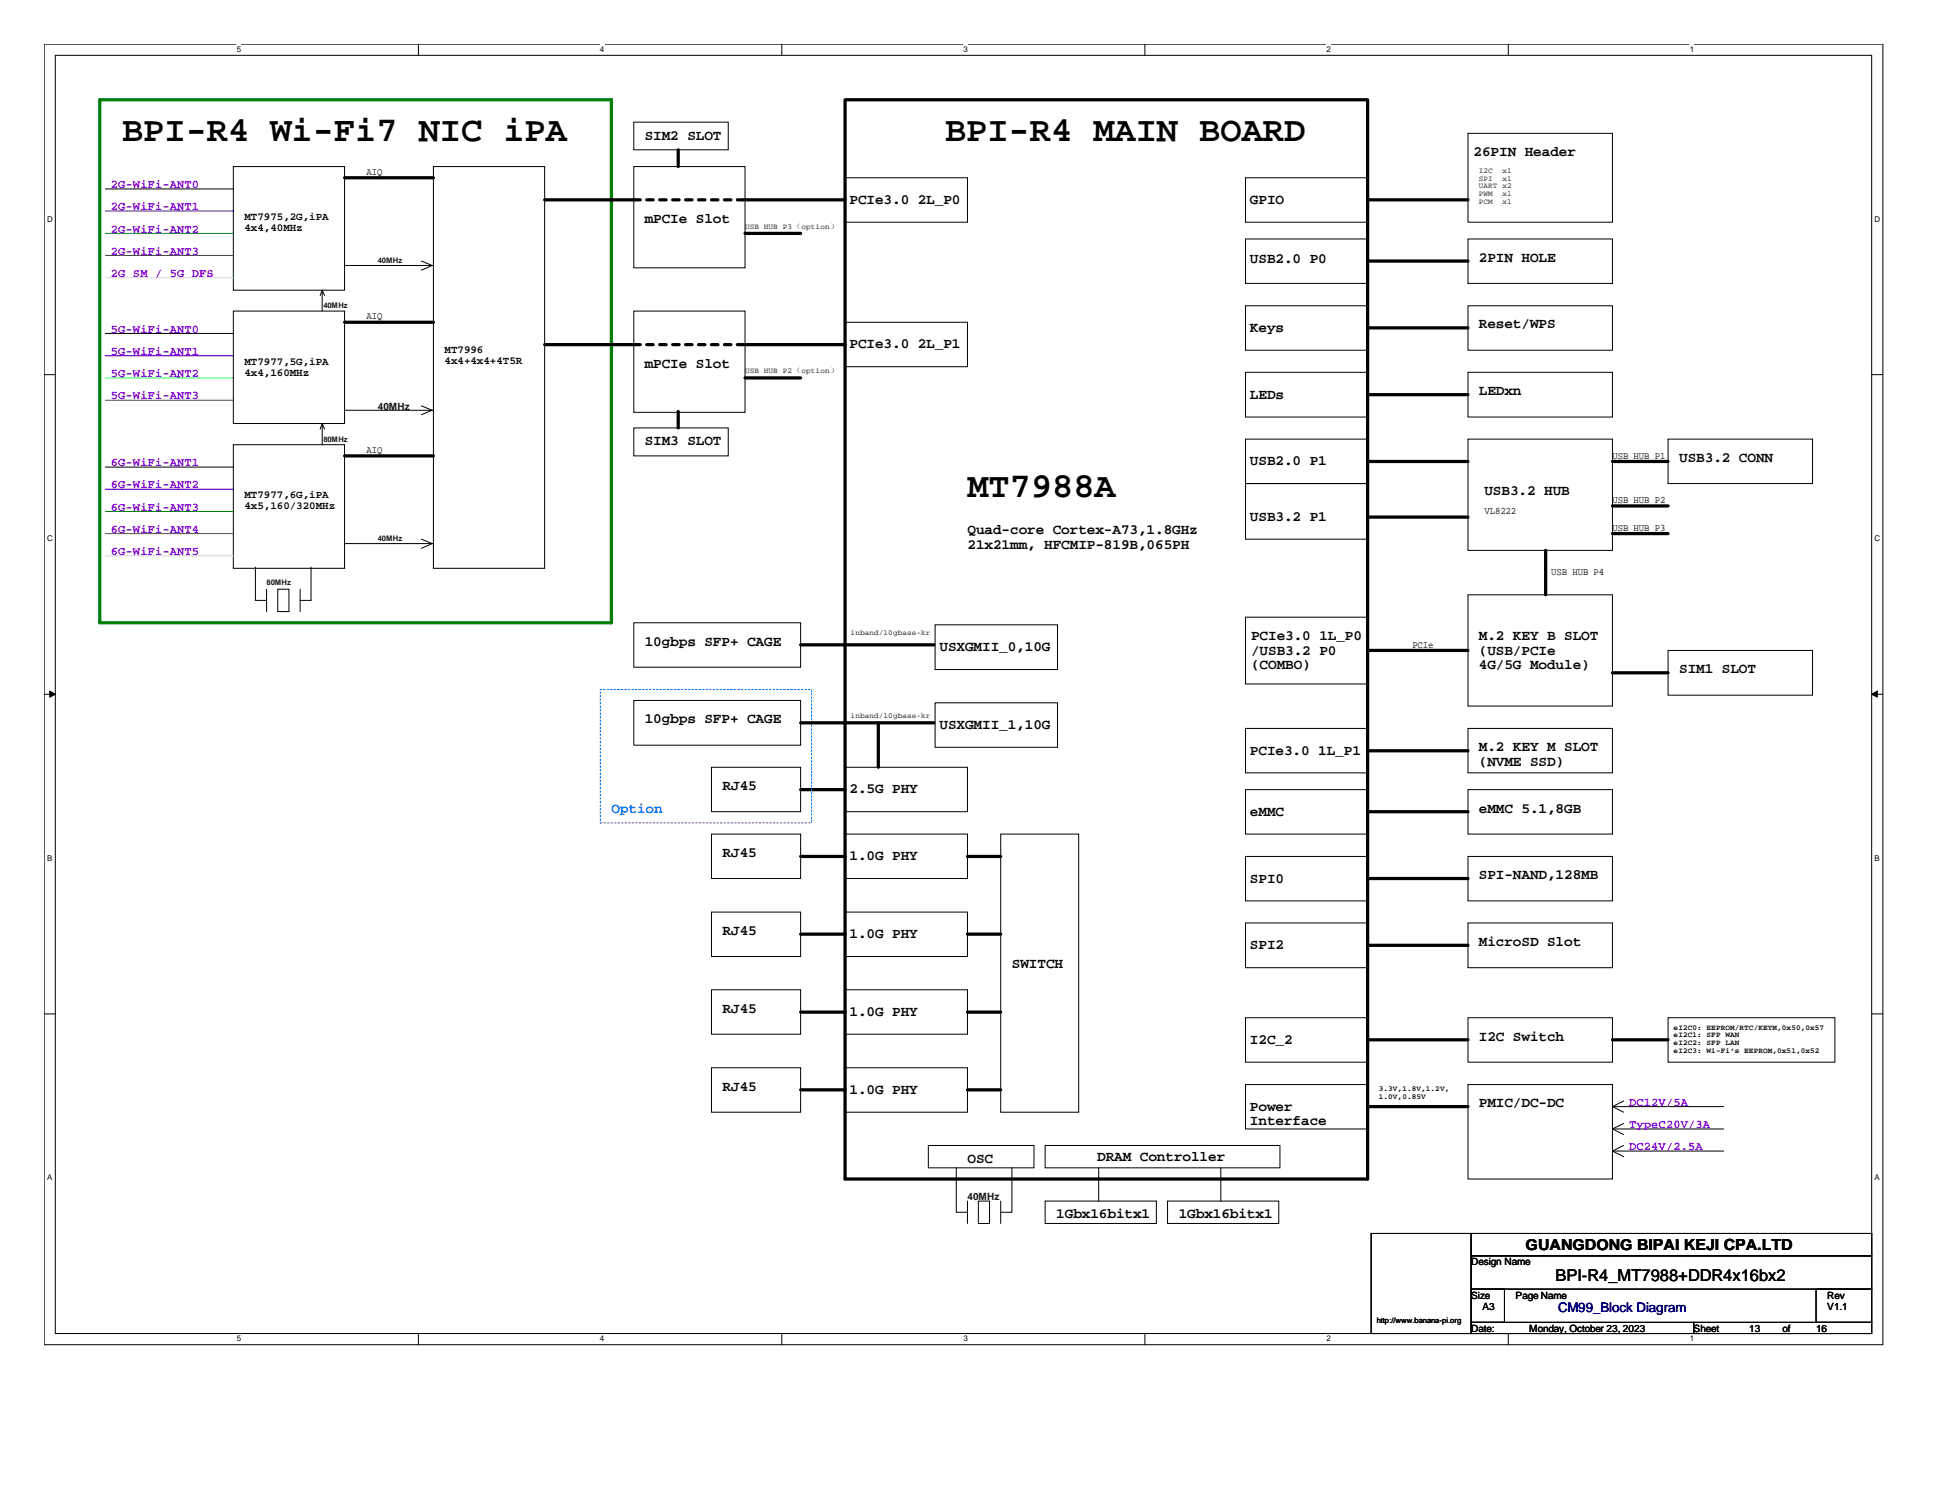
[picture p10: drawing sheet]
<svg xmlns="http://www.w3.org/2000/svg" width="279mm" height="216mm" viewBox="0 0 279 216" stroke-linecap="round" stroke-linejoin="round" font-family="sans-serif">
<defs><g id="words">
<g font-size="5.1">
<text x="17.6" y="20.2">BPI-R4 Wi-Fi7 NIC iPA</text>
<text x="136" y="20.2">BPI-R4 MAIN BOARD</text>
<text x="139.2" y="71.5">MT7988A</text>
</g>
<text font-size="2.4" x="223.8" y="184.3">BPI-R4_MT7988+DDR4x16bx2</text>
<text font-size="2.2" x="219.5" y="179.8">GUANGDONG BIPAI KEJI CPA.LTD</text>
<g font-size="2.1">
<text x="92.8" y="20.1">SIM2 SLOT</text>
<text x="212" y="22.4">26PIN Header</text>
<text x="122.2" y="29.3">PCIe3.0 2L_P0</text>
<text x="179.8" y="29.3">GPIO</text>
<text x="92.8" y="32">mPCIe Slot</text>
<text x="179.8" y="37.8">USB2.0 P0</text>
<text x="212.8" y="37.7">2PIN HOLE</text>
<text x="179.8" y="47.8">Keys</text>
<text x="212.8" y="47.2">Reset/WPS</text>
<text x="92.8" y="52.9">mPCIe Slot</text>
<text x="122.2" y="50.1">PCIe3.0 2L_P1</text>
<text x="179.8" y="57.3">LEDs</text>
<text x="212.8" y="56.9">LEDxn</text>
<text x="92.8" y="64.1">SIM3 SLOT</text>
<text x="179.8" y="66.9">USB2.0 P1</text>
<text x="213.6" y="71.2">USB3.2 HUB</text>
<text x="241.6" y="66.5">USB3.2 CONN</text>
<text x="139.2" y="76.9">Quad-core Cortex-A73,1.8GHz</text>
<text x="179.8" y="74.9">USB3.2 P1</text>
<text x="139.2" y="79">21x21mm, HFCMIP-819B,065PH</text>
<text x="92.8" y="92.9">10gbps SFP+ CAGE</text>
<text x="135.2" y="93.7">USXGMII_0,10G</text>
<text x="180" y="92.1">PCIe3.0 1L_P0</text>
<text x="180" y="94.1">/USB3.2 P0</text>
<text x="212.8" y="92.1">M.2 KEY B SLOT</text>
<text x="212.8" y="94.1">(USB/PCIe</text>
<text x="180" y="96.2">(COMBO)</text>
<text x="212.8" y="96.2">4G/5G Module)</text>
<text x="241.6" y="96.9">SIM1 SLOT</text>
<text x="92.8" y="104.1">10gbps SFP+ CAGE</text>
<text x="135.2" y="104.9">USXGMII_1,10G</text>
<text x="104" y="113.7">RJ45</text>
<text x="179.8" y="108.5">PCIe3.0 1L_P1</text>
<text x="212.8" y="108.1">M.2 KEY M SLOT</text>
<text x="212.8" y="110.2">(NVME SSD)</text>
<text x="122.2" y="114.1">2.5G PHY</text>
<text x="179.8" y="117.3">eMMC</text>
<text x="212.8" y="116.9">eMMC 5.1,8GB</text>
<text x="104" y="123.3">RJ45</text>
<text x="122.2" y="123.7">1.0G PHY</text>
<text x="179.8" y="127">SPI0</text>
<text x="212.8" y="126.4">SPI-NAND,128MB</text>
<text x="104" y="134.5">RJ45</text>
<text x="122.2" y="135">1.0G PHY</text>
<text x="179.8" y="136.6">SPI2</text>
<text x="212.8" y="136.1">MicroSD Slot</text>
<text x="145.6" y="139.3">SWITCH</text>
<text x="104" y="145.7">RJ45</text>
<text x="122.2" y="146.1">1.0G PHY</text>
<text x="212.8" y="149.7">I2C Switch</text>
<text x="179.8" y="150.2">I2C_2</text>
<text x="104" y="156.9">RJ45</text>
<text x="122.2" y="157.4">1.0G PHY</text>
<text x="179.8" y="159.8">Power</text>
<text x="179.8" y="161.8">Interface</text>
<text x="212.8" y="159.3">PMIC/DC-DC</text>
<text x="139.2" y="167.3">OSC</text>
<text x="157.9" y="167">DRAM Controller</text>
<text x="152" y="175.3">1Gbx16bitx1</text>
<text x="169.6" y="175.3">1Gbx16bitx1</text>
</g>
<text font-size="2.1" fill="#0080ff" x="88" y="116.9">Option</text>
<text font-size="1.9" fill="#000080" x="224.2" y="188.7">CM99_Block Diagram</text>
<g font-size="1.7" fill="#8000ff">
<text x="16" y="27.1">2G-WiFi-ANT0</text>
<text x="16" y="30.2">2G-WiFi-ANT1</text>
<text x="16" y="33.4">2G-WiFi-ANT2</text>
<text x="16" y="36.7">2G-WiFi-ANT3</text>
<text x="16" y="39.8">2G SM / 5G DFS</text>
<text x="16" y="47.8">5G-WiFi-ANT0</text>
<text x="16" y="51.1">5G-WiFi-ANT1</text>
<text x="16" y="57.4">5G-WiFi-ANT3</text>
<text x="16" y="54.2">5G-WiFi-ANT2</text>
<text x="16" y="67.1">6G-WiFi-ANT1</text>
<text x="16" y="70.2">6G-WiFi-ANT2</text>
<text x="16" y="73.4">6G-WiFi-ANT3</text>
<text x="16" y="76.7">6G-WiFi-ANT4</text>
<text x="16" y="79.8">6G-WiFi-ANT5</text>
<text x="234.4" y="159">DC12V/5A</text>
<text x="234.4" y="162.3">TypeC20V/3A</text>
<text x="234.4" y="165.5">DC24V/2.5A</text>
</g>
<g font-size="1.6">
<text x="35.2" y="31.6">MT7975,2G,iPA</text>
<text x="35.2" y="33.2">4x4,40MHz</text>
<text x="35.2" y="52.5">MT7977,5G,iPA</text>
<text x="64" y="50.8">MT7996</text>
<text x="64" y="52.4">4x4+4x4+4T5R</text>
<text x="35.2" y="54">4x4,160MHz</text>
<text x="35.2" y="71.6">MT7977,6G,iPA</text>
<text x="35.2" y="73.2">4x5,160/320MHz</text>
</g>
<g font-size="1.4">
<text x="52.7" y="25.1">AIQ</text>
<text x="52.7" y="45.9">AIQ</text>
<text x="52.7" y="65.2">AIQ</text>
<text x="232" y="66">USB HUB P1</text>
<text x="213.6" y="74">VL8222</text>
<text x="232" y="76.4">USB HUB P3</text>
<text x="232" y="72.3">USB HUB P2</text>
<text x="223.2" y="82.8">USB HUB P4</text>
<text x="203.2" y="93.2">PCIe</text>
<text x="211.7" y="182">Design Name</text>
<text x="211.7" y="186.8">Size</text>
<text x="211.7" y="191.6">Date:</text>
<text x="213.3" y="188.4">A3</text>
<text x="218.1" y="186.8">Page Name</text>
<text x="220" y="191.6">Monday, October 23, 2023</text>
<text x="243.7" y="191.6">Sheet</text>
<text x="251.7" y="191.6">13</text>
<text x="256.5" y="191.6">of</text>
<text x="261.3" y="191.6">16</text>
<text x="262.9" y="186.8">Rev</text>
<text x="262.9" y="188.4">V1.1</text>
</g>
<g font-size="1.4" fill="#400000">
<text x="54.4" y="58.9">40MHz</text>
<text x="139.2" y="172.6">40MHz</text>
</g>
<g font-size="1.1">
<text x="34.1" y="7.5">5</text>
<text x="86.3" y="7.5">4</text>
<text x="138.6" y="7.5">3</text>
<text x="190.8" y="7.5">2</text>
<text x="243.1" y="7.5">1</text>
<text x="212.8" y="24.9">I2C</text>
<text x="212.8" y="26">SPI</text>
<text x="212.8" y="27.1">UART x2</text>
<text x="212.8" y="28.2">PWM</text>
<text x="212.8" y="29.3">PCM</text>
<text x="216.2" y="24.9">x1</text>
<text x="216.2" y="26">x1</text>
<text x="216.2" y="28.2">x1</text>
<text x="216.2" y="29.3">x1</text>
<text x="6.8" y="31.9">D</text>
<text x="107.2" y="32.9">USB HUB P3（option）</text>
<text x="269.7" y="31.9">D</text>
<text x="107.2" y="53.7">USB HUB P2（option）</text>
<text x="6.8" y="77.8">C</text>
<text x="269.7" y="77.8">C</text>
<text x="122.4" y="91.3">inband/10gbase-kr</text>
<text x="122.4" y="103.3">inband/10gbase-kr</text>
<text x="6.8" y="123.8">B</text>
<text x="269.7" y="123.8">B</text>
<text x="240.8" y="148.1">eI2C0: EEPROM/RTC/KEYM,0x50,0x57</text>
<text x="240.8" y="149.2">eI2C1: SFP WAN</text>
<text x="240.8" y="150.3">eI2C2: SFP LAN</text>
<text x="240.8" y="151.4">eI2C3: Wi-Fi's EEPROM,0x51,0x52</text>
<text x="198.4" y="156.9">3.3V,1.8V,1.2V,</text>
<text x="198.4" y="158">1.0V,0.85V</text>
<text x="6.8" y="169.8">A</text>
<text x="269.7" y="169.8">A</text>
<text x="198.1" y="190.3">http://www.banana-pi.org</text>
<text x="34.1" y="193">5</text>
<text x="86.3" y="193">4</text>
<text x="138.6" y="193">3</text>
<text x="190.8" y="193">2</text>
<text x="243.1" y="193">1</text>
</g>
<g font-size="1.1" fill="#400000">
<text x="54.4" y="37.8">40MHz</text>
<text x="46.5" y="44.3">40MHz</text>
<text x="46.5" y="63.5">80MHz</text>
<text x="54.4" y="77.8">40MHz</text>
<text x="38.4" y="84.2">80MHz</text>
</g>
</g></defs>
<path d="M6.3 6.3h264.6v187.1h-264.6zM8 8h261.3v183.8h-261.3z" fill="none" stroke="#000" stroke-width=".14"/>
<g fill="#fff">
<path d="M34.1 6.4h.6v1.3h-.6z"/>
<path d="M34.1 191.9h.6v1.3h-.6z"/>
</g>
<path d="M60.2 6.3v1.7M60.2 191.8v1.6" fill="none" stroke="#000" stroke-width=".14"/>
<g fill="#fff">
<path d="M86.3 6.4h.6v1.3h-.6z"/>
<path d="M86.3 191.9h.6v1.3h-.6z"/>
</g>
<path d="M112.5 6.3v1.7M112.5 191.8v1.6" fill="none" stroke="#000" stroke-width=".14"/>
<g fill="#fff">
<path d="M138.6 6.4h.6v1.3h-.6z"/>
<path d="M138.6 191.9h.6v1.3h-.6z"/>
</g>
<path d="M164.7 6.3v1.7M164.7 191.8v1.6" fill="none" stroke="#000" stroke-width=".14"/>
<g fill="#fff">
<path d="M190.8 6.4h.6v1.3h-.6z"/>
<path d="M190.8 191.9h.6v1.3h-.6z"/>
</g>
<path d="M217 6.3v1.7M217 191.8v1.6" fill="none" stroke="#000" stroke-width=".14"/>
<g fill="#fff">
<path d="M243.1 6.4h.6v1.3h-.6z"/>
<path d="M243.1 191.9h.6v1.3h-.6z"/>
<path d="M6.8 30.8h.7v1.3h-.7z"/>
<path d="M269.7 30.8h.8v1.3h-.8z"/>
<path d="M6.8 76.7h.7v1.4h-.7z"/>
<path d="M269.7 76.7h.8v1.4h-.8z"/>
</g>
<path d="M6.3 53.9h1.7M269.3 53.9h1.6" fill="none" stroke="#000" stroke-width=".14"/>
<g fill="#fff">
<path d="M6.8 122.7h.7v1.3h-.7z"/>
<path d="M269.7 122.7h.7v1.3h-.7z"/>
</g>
<path d="M6.3 99.9h1.7M269.3 99.9h1.6" fill="none" stroke="#000" stroke-width=".14"/>
<g fill="#000" stroke="#000" stroke-width=".14">
<path d="M7.2 99.4l.8 .5-.8 .4z" fill-rule="evenodd"/>
<path d="M269.3 99.9l.8-.5v.9z" fill-rule="evenodd"/>
</g>
<g fill="#fff">
<path d="M6.8 168.7h.7v1.3h-.7z"/>
<path d="M269.7 168.7h.7v1.3h-.7z"/>
</g>
<g fill="none" stroke="#000" stroke-width=".14">
<path d="M91.2 17.6h13.6v3.9h-13.6zM211.2 19.2h20.8v12.8h-20.8zM15.2 27.2h18.4M33.6 24h16v17.7h-16zM49.6 38.2h12.8M60.6 37.5l1.6 .7-1.6 .7M62.4 24h16v57.7h-16zM91.2 24h16v14.5h-16zM121.6 25.6h17.6v6.4h-17.6zM179.2 25.6h17.6v6.4h-17.6zM179.2 34.4h17.6v6.4h-17.6zM211.2 34.4h20.8v6.4h-20.8z"/>
<path d="M15.2 48h18.4M33.6 44.7h16v16.2h-16zM46.4 41.7v3M46.4 41.7l-.3 .8M46.4 41.7l.3 .8M49.6 59h12.8M60.6 58.4l1.6 .6-1.6 .6M91.2 44.7h16v14.6h-16zM121.6 46.4h17.6v6.3h-17.6zM179.2 44h17.6v6.4h-17.6zM179.2 53.6h17.6v6.4h-17.6zM211.2 44h20.8v6.4h-20.8z"/>
<path d="M211.2 53.6h20.8v6.4h-20.8zM15.2 67.2h18.4M33.6 64h16v17.7h-16zM46.4 60.9v3.1M46.4 60.9l-.3 .8M46.4 60.9l.3 .8M49.6 78.2h12.8M60.6 77.6l1.6 .6-1.6 .7M91.2 61.6h13.6v4h-13.6zM179.2 63.2h17.6v6.4h-17.6zM179.2 69.6h17.6v8h-17.6zM211.2 63.2h20.8v16h-20.8z"/>
<path d="M240 63.2h20.8v6.4h-20.8zM36.7 81.6v4.8h1.7M38.4 84.8v3.2M40 84.8h1.6v3.2h-1.6zM43.2 84.8v3.2M44.7 81.6v4.8h-1.5M91.2 89.6h24v6.4h-24zM134.5 89.9h17.6v6.4h-17.6zM179.2 88.8h17.6v9.6h-17.6zM211.2 85.6h20.8v16h-20.8zM240 93.6h20.8v6.4h-20.8zM91.2 100.8h24v6.4h-24z"/>
<path d="M102.4 120h12.8v6.4h-12.8zM102.4 110.4h12.8v6.4h-12.8zM121.6 120h17.6v6.4h-17.6zM121.6 110.4h17.6v6.4h-17.6zM134.5 101.1h17.6v6.4h-17.6zM144 120h11.2v40h-11.2zM179.2 104.8h17.6v6.4h-17.6zM179.2 113.6h17.6v6.4h-17.6zM211.2 104.8h20.8v6.4h-20.8zM211.2 113.6h20.8v6.4h-20.8zM102.4 131.2h12.8v6.4h-12.8zM121.6 131.2h17.6v6.4h-17.6z"/>
<path d="M179.2 123.2h17.6v6.4h-17.6zM179.2 132.8h17.6v6.4h-17.6zM211.2 123.2h20.8v6.4h-20.8zM211.2 132.8h20.8v6.4h-20.8zM6.3 145.8h1.7M102.4 142.4h12.8v6.4h-12.8zM102.4 153.6h12.8v6.4h-12.8zM121.6 153.6h17.6v6.4h-17.6zM121.6 142.4h17.6v6.4h-17.6zM179.2 146.4h17.6v6.4h-17.6zM179.2 156h17.6v6.4h-17.6zM211.2 146.4h20.8v6.4h-20.8z"/>
<path d="M211.2 156h20.8v13.6h-20.8zM232 159.2l1.6 .8M232 159.2h16M233.6 158.4l-1.6 .8M240 146.4h24v6.4h-24zM269.3 145.8h1.6M133.6 164.8h15.2v3.2h-15.2zM137.6 168v6.4h1.6M139.2 172.8v3.2M140.8 172.8h1.6v3.2h-1.6zM144 172.8v3.2M145.6 168v6.4h-1.6"/>
<path d="M150.4 172.8h16v3.2h-16zM150.4 164.8h33.7v3.2h-33.7zM158.1 168v4.8M168 172.8h16v3.2h-16zM175.6 168v4.8M197.3 177.4h14.4v14.4h-14.4zM211.7 177.4h57.6v3.2h-57.6zM232 162.4h16M232 162.4l1.6 .8M232 165.6h16M232 165.6l1.6 .8M233.6 161.6l-1.6 .8"/>
<path d="M233.6 164.8l-1.6 .8M211.7 180.6h57.6v4.8h-57.6zM211.7 185.4h4.8v4.8h-4.8zM211.7 190.2h32v1.6h-32zM243.7 190.2h25.6v1.6h-25.6zM261.3 185.4h8v4.8h-8z"/>
</g>
<g fill="none" stroke="#000" stroke-width=".47">
<path d="M121.6 14.5v155.1h75.2v-155.1M121.6 14.4h75.2M49.6 25.6h12.8M78.4 28.7h12.8M97.6 21.5v2.5M107.2 28.7h14.4M107.2 33.6h8M196.8 28.7h14.4M196.8 37.5h14.4M49.6 46.4h12.8M78.4 49.6h12.8M97.6 59.2v2.4"/>
<path d="M107.2 49.6h14.4M107.2 54.4h8M196.8 47.2h14.4M196.8 56.8h14.4M49.6 65.6h12.8M196.8 66.4h14.4M196.8 74.4h14.4M222.4 79.2v6.4M232 66.4h8M232 72.8h8M232 76.8h8M115.2 92.8h19.2"/>
<path d="M196.8 93.6h14.4M232 96.8h8M115.2 113.6h6.4M115.2 104h19.2M126.4 104v6.4M196.8 108h14.4M196.8 116.8h14.4M115.2 123.2h6.4M115.2 134.4h6.4M139.2 123.2h4.8M139.2 134.4h4.8M196.8 126.4h14.4"/>
<path d="M196.8 136h14.4M115.2 145.6h6.4M115.2 156.8h6.4M139.2 145.6h4.8M139.2 156.8h4.8M196.8 149.6h14.4M196.8 159.2h14.4M232 149.6h8"/>
</g>
<path d="M14.4 14.4h73.6v75.2h-73.6z" fill="none" stroke="#008000" stroke-width=".47"/>
<path d="M15.2 30.4h18.4M15.2 51.2h18.4M15.2 70.4h18.4" fill="none" stroke="#00f" stroke-width=".14"/>
<path d="M15.2 33.6h18.4M15.2 54.4h18.4M15.2 73.6h18.4" fill="none" stroke="#0f0" stroke-width=".14"/>
<path d="M15.2 36.7h18.4M15.2 57.6h18.4M15.2 76.8h18.4" fill="none" stroke="#f00" stroke-width=".14"/>
<path d="M15.2 40h18.4M15.2 80h18.4" fill="none" stroke="#80ffff" stroke-width=".14"/>
<path d="M86.4 99.2h30.4v19.2h-30.4z" fill="none" stroke="#0080ff" stroke-width=".14" stroke-dasharray=".3 .3"/>
<path d="M91.2 28.7h16M91.2 49.6h16" fill="none" stroke="#000" stroke-width=".47" stroke-dasharray=".9 .9"/>
<use href="#words"/>
</svg>
